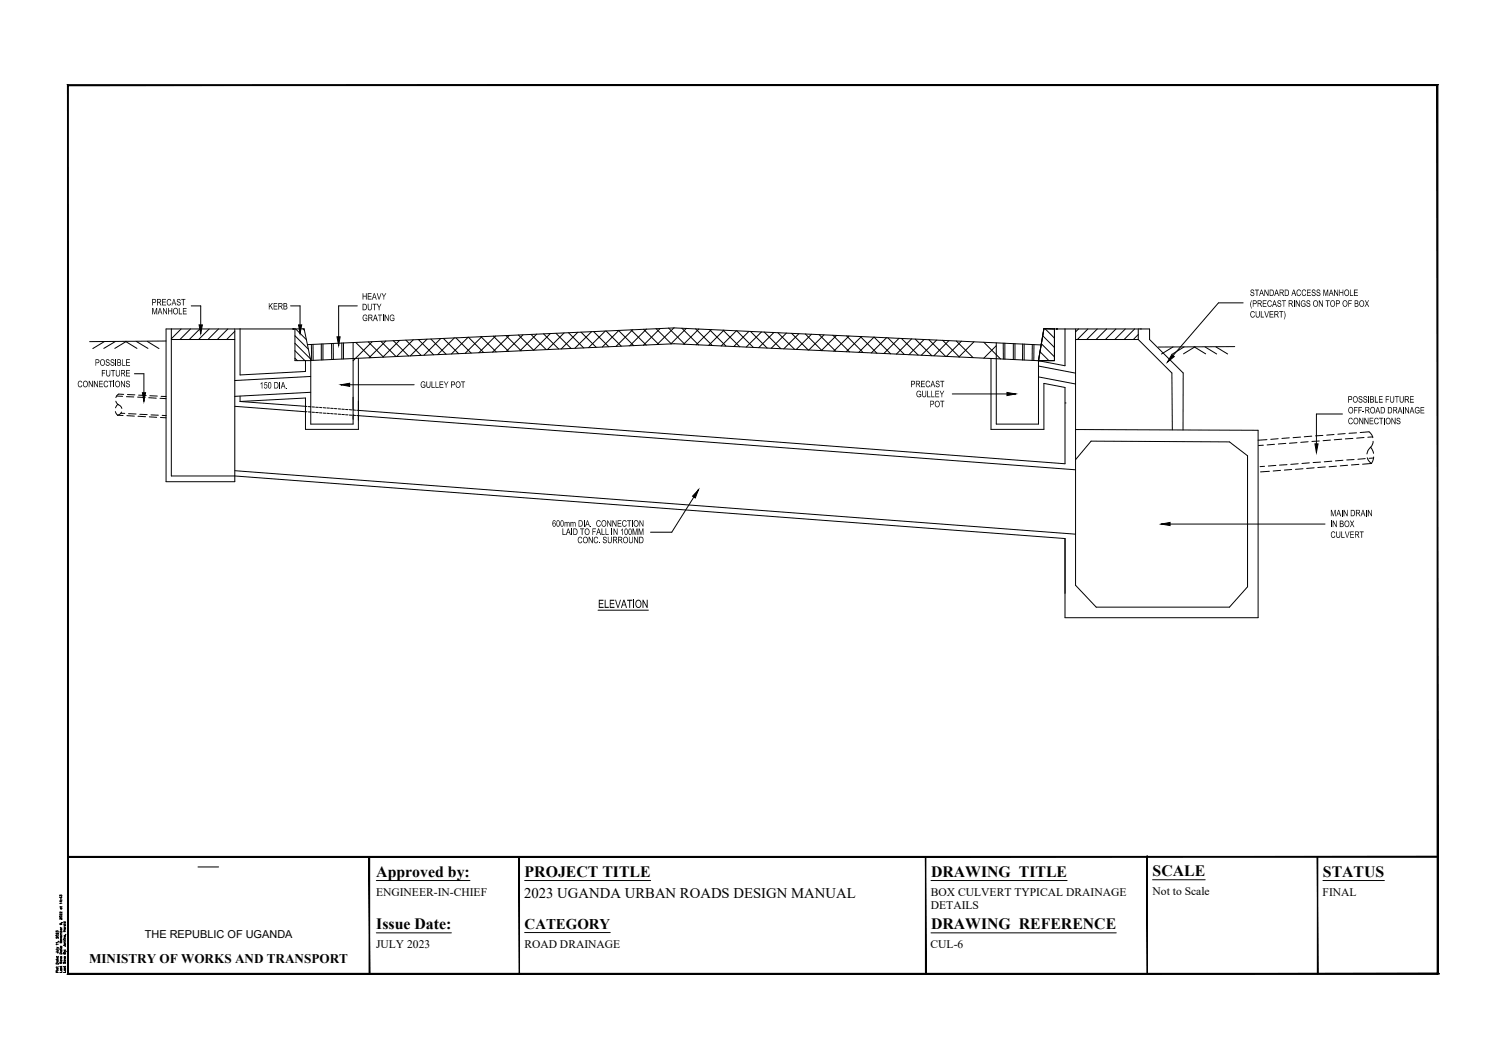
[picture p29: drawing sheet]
<svg xmlns="http://www.w3.org/2000/svg" width="420mm" height="297mm" viewBox="0 0 420 297" stroke-linecap="round" stroke-linejoin="round" font-family="sans-serif">
<defs><g id="words">
<g font-size="4.4">
<text x="105.7" y="246.2">Approved by:</text>
<text x="147.3" y="246.2">PROJECT TITLE</text>
<text x="261.5" y="246.2">DRAWING TITLE</text>
<text x="323.7" y="246">SCALE</text>
<text x="371.5" y="246.2">STATUS</text>
<text x="105.7" y="260.9">Issue Date:</text>
<text x="261.5" y="260.9">DRAWING REFERENCE</text>
</g>
<text font-size="4.2" x="147.3" y="260.9">CATEGORY</text>
<text font-size="4.1" x="147.2" y="252">2023 UGANDA URBAN ROADS DESIGN MANUAL</text>
<text font-size="3.7" x="25" y="270.5">MINISTRY OF WORKS AND TRANSPORT</text>
<text font-size="3.5" x="168" y="170.7">ELEVATION</text>
<g font-size="3.2">
<text x="105.6" y="251.4">ENGINEER-IN-CHIEF</text>
<text x="261.4" y="251.4">BOX CULVERT TYPICAL DRAINAGE</text>
<text x="323.7" y="251.3">Not to Scale</text>
<text x="371.5" y="251.4">FINAL</text>
<text x="261.4" y="255.1">DETAILS</text>
<text x="105.6" y="266.1">JULY 2023</text>
<text x="147.3" y="266.1">ROAD DRAINAGE</text>
<text x="261.4" y="266.1">CUL-6</text>
</g>
<text font-size="3.1" x="40.7" y="263.5">THE REPUBLIC OF UGANDA</text>
<g font-size="2.8">
<text x="351.1" y="83.1">STANDARD ACCESS MANHOLE</text>
<text x="42.6" y="85.8">PRECAST</text>
<text x="42.6" y="88.3">MANHOLE</text>
<text x="75.3" y="86.9">KERB</text>
<text x="101.7" y="84.1">HEAVY</text>
<text x="101.7" y="87.1">DUTY</text>
<text x="351" y="86.1">(PRECAST RINGS ON TOP OF BOX</text>
<text x="351.1" y="89.1">CULVERT)</text>
<text x="101.7" y="90.2">GRATING</text>
<text x="26.7" y="102.7">POSSIBLE</text>
<text x="28.5" y="105.7">FUTURE</text>
<text x="21.7" y="108.7">CONNECTIONS</text>
<text x="72.9" y="109.1">150 DIA.</text>
<text x="118.1" y="108.9">GULLEY POT</text>
<text x="255.7" y="108.7">PRECAST</text>
<text x="257.3" y="111.5">GULLEY</text>
<text x="378.5" y="113.1">POSSIBLE FUTURE</text>
<text x="261.1" y="114.3">POT</text>
<text x="378.6" y="116.1">OFF-ROAD DRAINAGE</text>
<text x="378.6" y="119.1">CONNECTIONS</text>
<text x="155.1" y="147.9">600mm DIA. CONNECTION</text>
<text x="373.6" y="148">IN BOX</text>
<text x="373.6" y="144.9">MAIN DRAIN</text>
<text x="157.8" y="150.2">LAID TO FALL IN 100MM</text>
<text x="162.2" y="152.5">CONC. SURROUND</text>
<text x="373.7" y="151">CULVERT</text>
</g>
</g></defs>
<!-- layer: 0 -->
<g fill="none" stroke="#000" stroke-width=".28">
<path d="M19 23.9h384.7v216.7h-384.7zM48.1 92.4v41.2h17.8l233.2 17.6v22.2h54.2v-52.6l-51.2-.2M48.1 95.3h17.8M53.7 85.9h2.7M65.9 92.4v42.8h-19.3v-42.8h36.2M67.4 92.4v12.9l18.4-1v-3.1M81.6 85.9h2.7M82.3 92.4h.1M82.8 92.4v8.8h4.5M82.8 92.4l2.6-.1 1.9 8.9M86.3 96.8l103-4.7 103.1 4.7M87.4 96.7l.1 4.5"/>
<path d="M87.9 96.7l.1 4.5M90.2 96.6v4.4M90.7 96.6v4.4M93.1 96.5l.1 4.4M93.6 96.4v4.5M95.1 85.9h5.3M96 96.3v4.5M96.5 96.3v4.5M99.2 96.2v22.9h-11.9v-17.9M281.8 96.3v4.5M282.2 96.3v4.5M284.6 96.5v4.5"/>
<path d="M285.1 96.5v4.5M287.2 96.6v4.5M287.6 96.6v4.5M289.9 96.7v4.5M290.4 96.7v4.5M293.2 92.3l2.9 .1M296.1 92.4h26.8v2.9l9.4 9.4v16M296.1 92.4v8.8h-4.4v17.9h-11.9v-22.8M296.7 92.4h.1M299.1 92.4v10.3l-7.6-1.5M302.1 95.3h17.6M302.1 92.4v71.9l5.8 6.2h37.4l5.1-5.8v-36.7l-5.1-3.9-38.9-.2-4.4 5.2"/>
<path d="M302.9 92.4l-.8 .8M305.5 92.4l-2.9 2.9M308.2 92.4l-3 2.9M310.8 92.4l-3 2.9M313.4 92.4l-2.9 2.9M316 92.4l-2.9 2.9M318.7 92.4l-3 2.9M319.7 95.3l9.4 9.4 .2 16M319.7 92.4v2.9M319.7 93.9l-1.4 1.4M320.3 92.4h.1M342.2 85h7"/>
<path d="M37.7 104.9h2.7M65.9 114.1l19.9 1.5M67.4 111.2v1.5M67.4 112.7l18.4 1.4M87.3 110.1l-21.4 1.2M87.3 105.7l-21.4 1.1M87.3 101.2l102-4.7 102.8 4.8M100.7 100.6v20h-14.9v-8.9l-18.4 1M100.7 116.7l201.4 15.2M278.3 100.7v19.9h14.9v-13l5.9 1.2v21.4l-198.4-15M291.7 102.8l10.4 2M291.7 105.8l10.4 2"/>
<path d="M299.1 113.1h.1M369.7 116.2h7.3M65.9 132.2l236.2 17.8M182.7 149.4h6M55.6 243.4h5.8"/>
</g>
<!-- layer: HATCHING -->
<g fill="none" stroke="#000" stroke-width=".28">
<path d="M48.2 92.4l-.1 .1M50.9 92.4l-2.8 2.7M53.5 92.4l-3 2.9M56.1 92.4l-2.9 2.9M58.7 92.4l-2.9 2.9M61.4 92.4l-3 2.9M64 92.4l-3 2.9M65.9 93l-2.2 2.3M82.8 94.3l3.8 3.7M82.8 96.4l4.4 4.3M82.8 98.5l2.8 2.7M83 92.3l3 3.1"/>
<path d="M85.1 92.3l.4 .4M99.9 96.2l4.3 4.2M103.4 96l4.3 4.3M104.5 96l-5.3 5.3M107 95.8l4.2 4.3M108.4 95.7l-4.7 4.7M110.5 95.7l4.3 4.2M112.2 95.6l-4.7 4.7M114 95.5l4.3 4.3M116.1 95.4l-4.7 4.7M117.5 95.3l4.3 4.3M119.9 95.2l-4.7 4.7"/>
<path d="M121 95.2l4.3 4.3M123.8 95.1l-4.7 4.6M124.5 95l4.3 4.3M127.6 94.9l-4.7 4.7M128 94.9l4.3 4.2M131.5 94.7l-4.7 4.7M131.6 94.7l4.2 4.3M135.1 94.5l4.2 4.3M135.3 94.5l-4.7 4.7M138.6 94.4l4.3 4.3M139.2 94.3l-4.7 4.7M142.1 94.2l4.3 4.3"/>
<path d="M143 94.2l-4.7 4.7M146.9 94l-4.7 4.7M149.1 93.9l4.3 4.3M150.7 93.8l-4.7 4.7M152.6 93.7l4.3 4.3M154.6 93.6l-4.7 4.7-4.3-4.2M156.2 93.6l4.2 4.3M158.4 93.5l-4.7 4.7M159.7 93.4l4.2 4.3M162.3 93.3l-4.7 4.7M163.2 93.2l4.3 4.3M166.1 93.1l-4.7 4.7"/>
<path d="M166.7 93.1l4.3 4.3M170 92.9l-4.7 4.7M170.2 92.9l4.3 4.3M173.7 92.8l4.3 4.3M173.8 92.7l-4.7 4.7M177.2 92.6l4.3 4.3M177.7 92.6l-4.7 4.7M180.7 92.4l4.3 4.3M181.6 92.4l-4.7 4.7M184.3 92.3l4.2 4.2M185.4 92.2l-4.7 4.7M187.8 92.1l4.5 4.6"/>
<path d="M189.3 92.1l-4.7 4.6M191.5 92.1l4.7 4.7M192.8 92.2l-4.4 4.3M195.4 92.3l4.7 4.7M196.3 92.4l-4.3 4.2M199.2 92.5l4.7 4.7M199.8 92.5l-4.3 4.3M203.1 92.7l4.7 4.7M203.3 92.7l-4.3 4.3M206.8 92.9l-4.2 4.2M206.9 92.9l4.7 4.7M210.3 93l-4.2 4.3"/>
<path d="M210.8 93l4.7 4.7M213.9 93.2l-4.3 4.2M214.6 93.2l4.7 4.7M217.4 93.3l-4.3 4.3M218.5 93.4l4.7 4.7M220.9 93.5l-4.3 4.3M222.3 93.6l4.7 4.7M224.4 93.7l-4.3 4.2M226.2 93.8l4.7 4.7M227.9 93.8l-4.3 4.3M230 93.9l4.7 4.7M231.4 94l-4.3 4.3"/>
<path d="M233.9 94.1l4.7 4.7M234.9 94.2l-4.2 4.3M237.8 94.3l4.6 4.7M238.4 94.3l-4.2 4.3M241.2 98.9l4.3-4.3 4.6 4.7M241.6 94.5l4.7 4.7M242 94.5l-4.3 4.2M249 94.8l-4.3 4.3M249.3 94.8l4.7 4.7M252.5 95l-4.3 4.3M253.2 95l4.7 4.7M256 95.2l-4.3 4.2"/>
<path d="M257 95.2l4.7 4.7M259.5 95.3l-4.2 4.3M260.9 95.4l4.7 4.7M263 95.5l-4.2 4.2M264.7 95.5l4.7 4.7M266.5 95.6l-4.2 4.3M268.6 95.7l4.7 4.7M270 95.8l-4.2 4.3M273.5 96l-4.2 4.2M276.3 96.1l4.7 4.7M279.8 97.1l-3.5 3.5M292.1 98.7l2.5 2.5"/>
<path d="M292.5 96.5l3.6 3.7M292.8 94.3l3.3 3.3M293.2 92.3l2.9 .1v8.8h-4.4zM293.5 92.3l2.6 2.6M82.8 100.6l.7 .6M291.7 101l.3 .2"/>
</g>
<!-- layer: HIDDEN_PIPE -->
<g fill="none" stroke="#000" stroke-width=".28">
<path d="M32.4 115.6l.6 1M32.5 112.6l.3 .6 1.1 .9 .3 .6M32.8 111.2l1.6 .1M33 116.6l1.6 .1M33.1 113.5l-.6 1M33.9 116l1.1 .1M34.1 115.7l-.3 .5-.8 .4M34.7 110.7l-1.4-.1-.8 1M35.5 111.4h2.1M35.6 116.7l2.1 .1M35.8 110.8l2.1 .1M36.1 116.1l2.1 .1"/>
<path d="M38.6 111.5l2.2 .1M38.8 116.9l2.1 .1M38.9 110.9l2.1 .1M39.3 116.3l2 .1M41.8 111.7l2.1 .1M41.9 117l2.1 .2M42.1 111.1l2.1 .1M42.4 116.5l2.1 .1M44.9 111.8l1.7 .1M45.1 117.2l1.5 .1M45.2 111.3h1.4M45.5 116.6l1.2 .1"/>
<path d="M85.8 114.1h.4M85.8 115.6h.4M86.6 114.2h.7M86.6 115.6l.7 .1M87.6 114.2l.7 .1M87.6 115.7l.7 .1M88.7 114.3l.7 .1M88.7 115.8l.7 .1M89.7 114.4l.7 .1M89.7 115.9h.7M90.8 114.5h.7M90.8 116h.7"/>
<path d="M91.8 114.5l.7 .1M91.8 116l.7 .1M92.9 114.6l.7 .1M92.9 116.1l.7 .1M93.9 114.7l.7 .1M93.9 116.2h.7M95 114.8h.7M95 116.3h.7M96 114.9h.7M96 116.4h.7M97.1 115h.6M97.1 116.4l.6 .1"/>
<path d="M98.1 115l.7 .1M98.1 116.5l.7 .1M99.1 115.1l.8 .1M99.1 116.6l.8 .1M100.2 115.2h.5M100.2 116.7h.5M354.8 125l-1.3 .1M355.2 130.9l-1.3 .1M355.8 123.4l-2.5 .2M356.5 132.3l-2.5 .2M358 124.7l-2.1 .2M358.3 130.7l-2.1 .1"/>
<path d="M359 123.2l-2.1 .1M359.6 132.1l-2 .1M361.1 124.5l-2.1 .2M361.5 130.5l-2.1 .1M362.1 122.9l-2.1 .2M362.8 131.8l-2.1 .2M364.3 124.3l-2.2 .1M364.6 130.2l-2.1 .2M365.3 122.7l-2.1 .2M366 131.6l-2.2 .2M367.4 124l-2.1 .2M367.7 129.9l-2 .2"/>
<path d="M368.4 122.5l-2.1 .1M369.1 131.3l-2.1 .2M370.5 123.8l-2 .1M370.9 129.7l-2.1 .2M371.5 122.2l-2 .2M372.2 131.1l-2.1 .2M373.7 123.6l-2.1 .1M374 129.5l-2.1 .2M374.7 122l-2.1 .2M375.4 130.9l-2.1 .1M376.8 123.3l-2.1 .2M377.2 129.2l-2.1 .2"/>
<path d="M377.8 121.7l-2.1 .2M378.5 130.6l-2.1 .2M380 123.1l-2.1 .1M380.3 129l-2.1 .1M381 121.5l-2.1 .2M381.7 130.4l-2.2 .1M382 121.4l2.5-.2 .8 .9 .3 .8M383.1 122.8l-2.1 .2M383.4 128.8l-2 .1M384 128.5l.5 .9 .7 .7M385 125.5l.8 1.8M385.2 130.1l-2.5 .2"/>
<path d="M385.5 122.7l-1.3 .1M385.6 123.9l-.1 .8-1.3 1.8-.3 1M385.8 128.6l-1.3 .1M385.8 128.3l-.6 1.8"/>
</g>
<!-- layer: GROUND -->
<g fill="none" stroke="#000" stroke-width=".28">
<path d="M29.4 95.9l-3.3 2M32.4 95.9l-3.2 1.9M35.2 95.8l3.3 2M35.5 95.8l-3.3 2M38.3 95.9l3.3 1.9M41.4 95.9l3.2 2M46.6 95.7l-21.4 .2M329.5 97.4l-3.3 2M332.6 97.4l-3.3 2M335.4 97.4l3.2 1.9M335.6 97.4l-3.2 1.9M338.4 97.4l3.3 2"/>
<path d="M341.5 97.4l3.3 2M346.8 97.3l-21.5 .1"/>
</g>
<!-- layer: 05TEXT -->
<path d="M168 171.3h14.1" fill="none" stroke="#000" stroke-width=".28"/>
<!-- layer: Road Boundary -->
<path d="M56.4 85.9v7.7M84.3 85.9v7.7M95.1 85.9v11M40.4 104.9v7.7M95.8 108h20.5" fill="none" stroke="#000" stroke-width=".28"/>
<!-- layer: DIM -->
<path d="M342.2 85l-14.3 16.6M267.4 110.6h17.8M369.7 116.2v10.8M196.1 137.6l-7.4 11.8M326.3 147.1h45.8" fill="none" stroke="#000" stroke-width=".28"/>
<!-- layer: 0 -->
<path d="M55.9 91.2h.9l-.4 2.4zM83.8 91.2h.9l-.4 2.4zM94.6 94.6h.9l-.4 2.4zM40 110.3h.9l-.5 2.4zM95.8 108l2.4-.4v.9zM282.8 110.2l2.4 .4-2.4 .5zM329.1 99.5l.7 .6-1.9 1.5zM196.2 137.5l-.9 2.3-.8-.5zM369.3 124.6h.9l-.5 2.4zM326.2 147.1l2.4-.4v.9z" fill="#000" stroke="#000" stroke-width=".28"/>
<!-- layer: A3 Titlle Block -->
<g fill="none" stroke="#000" stroke-width=".28">
<path d="M19 23.9h384.7v249.5h-384.7zM16.8 251.6v-.3l.2 .1 .3-.1v.4M17 259.2l.1 .3-.3-.1a.28 .28 0 0 1 .3-.2 .28 .28 0 0 1 .2 .4M17 254.5v.2M17 254.9h.4M17 252.7h.1M17.1 254.9v.4l.3-.2-.1-.2M17.2 252.8v.5l-.4-.3h.6M17.2 251.8v.5l-.4-.3h.6M17.3 259h.2M17.3 252.7h.1M17.4 257.8v.4l-.5-.4v.3"/>
<path d="M17.4 256.6v.4l-.5-.4v.4M17.4 256v.4l-.5-.4v.4M17.4 254.5l-.6 .1M17.4 253.6h-.6l.1 .1M17.8 259.4h.6M17.8 258.9h.6M18 259.7h.4M18.1 259.7l-.1 .2 .2 .1 .2-.1-.1-.2M18.1 258.9h-.1a.22 .22 0 0 0 .1 .3 .22 .22 0 0 0 .3-.1l-.1-.2M105.7 247.2h26.3M147.3 247.2h35.4M261.5 247.2h38.2"/>
<path d="M323.7 247h14.8M371.5 247.2h17.3M15.7 267.3h.6l-.1 .3M15.7 261.6v-.2l.3 .1 .2-.2 .2 .2-.2 .2M15.7 272.4h.7M15.7 266.5h.7M15.8 270.4l.5-.1 .1 .4h-.7zM15.9 268.5h.1M15.9 265.9l.5 .2-.5 .2M15.9 269.3v.2M15.9 271.4v.2M15.9 269.7h.5"/>
<path d="M15.9 266.8h.5M16 269.7l-.1 .1a.22 .22 0 0 0 .3 .3 .22 .22 0 0 0 .2-.3l-.1-.1M16.1 273l-.2-.4-.2 .4h.7M16.2 266.8l.1 .3h-.4M16.3 268.7a.21 .21 0 0 1-.1 .4 .21 .21 0 0 1-.3-.3l.2-.1v.4M16.3 268.5h.1M16.3 264.3h.2M16.4 271.4l-.7 .2M16.4 269.3l-.7 .1M16.4 266.1l.2 .2M16.4 265.1h-.7l.2 .2M16.4 264.7h-.7l.2 .1"/>
<path d="M16.4 263.1v.4l-.5-.4-.2 .2 .2 .2M16.4 261.9v.4l-.6-.4 .1 .4M16.8 267.5l.5-.1 .1 .4h-.6zM16.8 264.3h.6l-.6 .4h.6M16.8 261.6h.6M16.9 270.1l-.1 .4h.1l.4-.4v.4M17 269l.4 .2-.4 .2M17 265.7h.1M17 263.2l.4 .1-.4 .2M17 260.3l.2 .2M17 272.2h.4M17 266.4v.2"/>
<path d="M17 271.3v.2M17 269.6h.4M17 266.9h.4M17 262.5h.4M17 260.5h.4M17.1 272.2v.3l.3-.1-.1-.2M17.1 271.7l-.1 .3 .3-.3v.3M17.1 269.6l-.1 .1a.22 .22 0 0 0 .2 .2 .22 .22 0 0 0 .2-.2l-.1-.1M17.1 266.9v.3l.3-.1-.1-.2M17.1 261.6l-.1-.1a.22 .22 0 0 1 .2-.2 .22 .22 0 0 1 .2 .2l-.1 .1M17.3 268.5l-.1 .4-.2-.2 .2-.2v.4M17.3 265.9v.3l-.3-.2 .2-.1v.3"/>
<path d="M17.3 262.7l-.1 .3-.2-.2 .2-.1v.3M17.3 260.7l-.1 .4-.2-.3 .2-.1v.4M17.3 265.7h.1M17.4 272.7v.3h-.6M17.4 271.3l-.6 .1M17.4 266.4l-.6 .2M17.4 262.2l-.4 .1 .1 .2M17.4 261.9h-.4l.1 .3M17.8 265.5h.6l-.2 .3M17.9 263.7h.1M17.8 264.2h.6M17.8 261.6h.6"/>
<path d="M17.8 261.1h.6M17.9 270.1v.4l.2-.3h.3l-.1 .3M18 269l.4 .2-.4 .2M18 266.8l.4 .2-.4 .2M18 266.7h.1M18 260.1l.2 .3M18 272.2h.4M18 269.6h.4M18 271.3v.2M18 264.7h.4M18 263.9l.3 .3M18 263.7h.4"/>
<path d="M18 263.5h.4M18 260.4h.4M18.1 272.2h-.1a.22 .22 0 0 0 .1 .3 .22 .22 0 0 0 .3-.1l-.1-.2M18.1 271.7l-.1 .3 .4-.3-.1 .3M18.1 269.6l-.1 .3h.2h.2l-.1-.3M18.1 267.6l.3-.1v.3h-.6l.1-.4 .2 .1v.3M18.1 262.6l-.1 .3 .3-.3v.3M18.1 261.1v.5M18.3 268.5l-.1 .4-.2-.3 .2-.1v.4M18.3 264.9l.1 .3-.2 .1-.2-.3 .2-.1v.4M18.3 260.5l.1 .1a.22 .22 0 0 1-.1 .3 .22 .22 0 0 1-.3-.1l.2-.3v.4M18.4 272.7v.3h-.6"/>
<path d="M18.4 271.3l-.6 .1M18.4 267l.2 .2M18.4 266.7h.1M18.4 264.4h-.4l.1 .3M18.4 263.1l-.4 .1 .1 .3M18.4 262.3l.1 .1M18.4 263.8l-.2 .3M105.7 261.9h21.1M147.3 261.8h24.1M261.5 261.9h52"/>
<circle cx="17.1" cy="257.4" r=".27"/>
<circle cx="16" cy="262.7" r=".29"/>
<circle cx="16.1" cy="272" r=".21"/>
<circle cx="17.2" cy="263.9" r=".21"/>
</g>
<g fill="#000" stroke="#000" stroke-width=".28">
<path d="M19 240.4v.3l384.7-.3zM19 240.7l384.7-.3v.3z"/>
<path d="M103.7 240.6l.1 32.8v-32.8zM103.7 240.6l.1 32.8h-.1z"/>
<path d="M145.8 240.6l.1 32.8zM145.8 240.6l.1 32.8z"/>
<path d="M259.9 240.6l.1 32.8zM259.9 240.6l.1 32.8z"/>
<path d="M322.1 240.3l.2 32.9zM322.1 240.3l.2 32.9z"/>
<path d="M370 240.6l.1 32.8zM370 240.6l.1 32.8z"/>
<path d="M19.5 273.3v.2l384.7-.2zM19.5 273.5l384.7-.2v.2z"/>
<path d="M403.6 24v249.4h.2zM403.6 24l.2-.2v249.6zM19.2 24h384.4l.2-.2zM19 23.8h384.8l-384.6 .2zM19 23.8l.2 249.5v-249.3zM19 23.8l.2 249.5-.2 .2zM19.2 273.3l-.2 .2 384.7-.2zM19 273.5l384.7-.2v.2z"/>
</g>
<use href="#words"/>
</svg>
